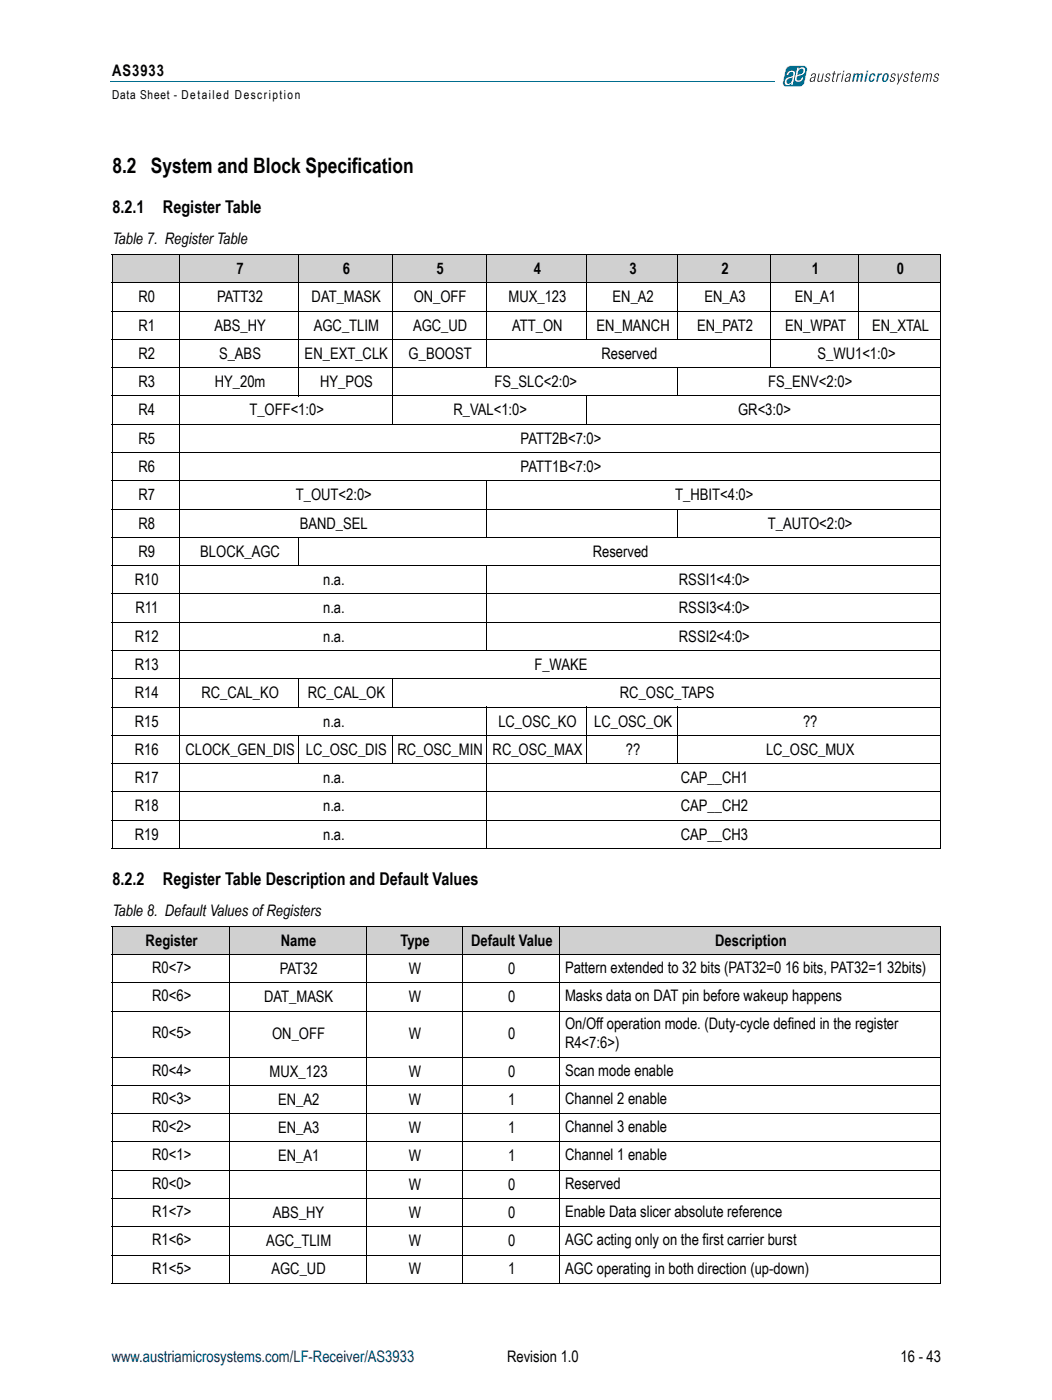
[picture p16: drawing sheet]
<svg xmlns="http://www.w3.org/2000/svg" width="210mm" height="279mm" viewBox="0 0 210 279" stroke-linecap="round" stroke-linejoin="round" font-family="sans-serif">
<defs><g id="words">
<text font-size="4.2" x="22.4" y="34.6">8.2 System and Block Specification</text>
<g font-size="3.5">
<text x="22.4" y="42.6">8.2.1</text>
<text x="32.5" y="42.6">Register Table</text>
<text x="22.4" y="176.6">8.2.2</text>
<text x="32.5" y="176.6">Register Table Description and Default Values</text>
</g>
<g font-size="3.2">
<text x="22.4" y="15.2">AS3933</text>
<text x="22.4" y="48.7">Table 7. Register Table</text>
<text x="47.2" y="54.7">7</text>
<text x="68.4" y="54.7">6</text>
<text x="87.1" y="54.7">5</text>
<text x="106.5" y="54.7">4</text>
<text x="125.6" y="54.7">3</text>
<text x="144" y="54.7">2</text>
<text x="162" y="54.7">1</text>
<text x="179" y="54.7">0</text>
<text x="27.6" y="60.3">R0</text>
<text x="27.6" y="66">R1</text>
<text x="42.8" y="66">ABS_HY</text>
<text x="43.3" y="60.3">PATT32</text>
<text x="62.2" y="60.3">DAT_MASK</text>
<text x="62.6" y="66">AGC_TLIM</text>
<text x="82.4" y="66">AGC_UD</text>
<text x="82.5" y="60.3">ON_OFF</text>
<text x="101.5" y="60.3">MUX_123</text>
<text x="102.2" y="66">ATT_ON</text>
<text x="119" y="66">EN_MANCH</text>
<text x="122.2" y="60.3">EN_A2</text>
<text x="139.1" y="66">EN_PAT2</text>
<text x="140.6" y="60.3">EN_A3</text>
<text x="156.6" y="66">EN_WPAT</text>
<text x="158.6" y="60.3">EN_A1</text>
<text x="174" y="66">EN_XTAL</text>
<text x="27.6" y="71.6">R2</text>
<text x="43.7" y="71.6">S_ABS</text>
<text x="60.8" y="71.6">EN_EXT_CLK</text>
<text x="81.5" y="71.6">G_BOOST</text>
<text x="120" y="71.6">Reserved</text>
<text x="163.1" y="71.6">S_WU1&lt;1:0&gt;</text>
<text x="27.6" y="77.2">R3</text>
<text x="42.8" y="77.2">HY_20m</text>
<text x="63.9" y="77.2">HY_POS</text>
<text x="98.7" y="77.2">FS_SLC&lt;2:0&gt;</text>
<text x="153.3" y="77.2">FS_ENV&lt;2:0&gt;</text>
<text x="27.6" y="82.9">R4</text>
<text x="49.8" y="82.9">T_OFF&lt;1:0&gt;</text>
<text x="90.5" y="82.9">R_VAL&lt;1:0&gt;</text>
<text x="147.3" y="82.9">GR&lt;3:0&gt;</text>
<text x="27.6" y="88.5">R5</text>
<text x="103.9" y="88.5">PATT2B&lt;7:0&gt;</text>
<text x="27.6" y="94.2">R6</text>
<text x="103.9" y="94.2">PATT1B&lt;7:0&gt;</text>
<text x="27.6" y="99.8">R7</text>
<text x="59" y="99.8">T_OUT&lt;2:0&gt;</text>
<text x="134.7" y="99.8">T_HBIT&lt;4:0&gt;</text>
<text x="27.6" y="105.5">R8</text>
<text x="59.8" y="105.5">BAND_SEL</text>
<text x="153.2" y="105.5">T_AUTO&lt;2:0&gt;</text>
<text x="27.6" y="111.1">R9</text>
<text x="40" y="111.1">BLOCK_AGC</text>
<text x="118.3" y="111.1">Reserved</text>
<text x="26.9" y="116.8">R10</text>
<text x="64.5" y="116.8">n.a.</text>
<text x="135.5" y="116.8">RSSI1&lt;4:0&gt;</text>
<text x="27" y="122.4">R11</text>
<text x="64.5" y="122.4">n.a.</text>
<text x="135.5" y="122.4">RSSI3&lt;4:0&gt;</text>
<text x="26.9" y="128">R12</text>
<text x="64.5" y="128">n.a.</text>
<text x="135.5" y="128">RSSI2&lt;4:0&gt;</text>
<text x="26.9" y="133.7">R13</text>
<text x="106.6" y="133.7">F_WAKE</text>
<text x="26.9" y="139.3">R14</text>
<text x="40.2" y="139.3">RC_CAL_KO</text>
<text x="61.4" y="139.3">RC_CAL_OK</text>
<text x="123.7" y="139.3">RC_OSC_TAPS</text>
<text x="26.9" y="145">R15</text>
<text x="64.5" y="145">n.a.</text>
<text x="99.4" y="145">LC_OSC_KO</text>
<text x="118.5" y="145">LC_OSC_OK</text>
<text x="160.2" y="145">??</text>
<text x="26.9" y="150.6">R16</text>
<text x="37" y="150.6">CLOCK_GEN_DIS LC_OSC_DIS RC_OSC_MIN RC_OSC_MAX</text>
<text x="124.9" y="150.6">??</text>
<text x="152.8" y="150.6">LC_OSC_MUX</text>
<text x="26.9" y="156.3">R17</text>
<text x="26.9" y="161.9">R18</text>
<text x="64.5" y="156.3">n.a.</text>
<text x="64.5" y="161.9">n.a.</text>
<text x="135.8" y="156.3">CAP__CH1</text>
<text x="135.8" y="161.9">CAP__CH2</text>
<text x="26.9" y="167.6">R19</text>
<text x="64.5" y="167.6">n.a.</text>
<text x="135.8" y="167.6">CAP__CH3</text>
<text x="22.4" y="182.7">Table 8. Default Values of Registers</text>
<text x="29.1" y="188.7">Register</text>
<text x="56" y="188.7">Name</text>
<text x="79.9" y="188.7">Type</text>
<text x="94" y="188.7">Default Value</text>
<text x="142.7" y="188.7">Description</text>
<text x="30.4" y="194.2">R0&lt;7&gt;</text>
<text x="55.8" y="194.4">PAT32</text>
<text x="81.6" y="194.4">W</text>
<text x="101.4" y="194.4">0</text>
<text x="112.7" y="194.2">Pattern extended to 32 bits (PAT32=0 16 bits, PAT32=1 32bits)</text>
<text x="30.4" y="199.8">R0&lt;6&gt;</text>
<text x="52.7" y="200">DAT_MASK</text>
<text x="81.6" y="200">W</text>
<text x="101.4" y="200">0</text>
<text x="112.7" y="199.8">Masks data on DAT pin before wakeup happens</text>
<text x="30.4" y="207.2">R0&lt;5&gt;</text>
<text x="54.3" y="207.4">ON_OFF</text>
<text x="81.6" y="207.4">W</text>
<text x="101.4" y="207.4">0</text>
<text x="112.7" y="205.3">On/Off operation mode. (Duty-cycle defined in the register</text>
<text x="112.7" y="209.2">R4&lt;7:6&gt;)</text>
<text x="30.4" y="214.7">R0&lt;4&gt;</text>
<text x="53.8" y="214.8">MUX_123</text>
<text x="81.6" y="214.8">W</text>
<text x="101.4" y="214.8">0</text>
<text x="112.7" y="214.7">Scan mode enable</text>
<text x="30.4" y="220.3">R0&lt;3&gt;</text>
<text x="55.5" y="220.5">EN_A2</text>
<text x="81.6" y="220.5">W</text>
<text x="101.4" y="220.5">1</text>
<text x="112.7" y="220.3">Channel 2 enable</text>
<text x="30.4" y="226">R0&lt;2&gt;</text>
<text x="55.5" y="226.1">EN_A3</text>
<text x="81.6" y="226.1">W</text>
<text x="101.4" y="226.1">1</text>
<text x="112.7" y="226">Channel 3 enable</text>
<text x="30.4" y="231.6">R0&lt;1&gt;</text>
<text x="55.5" y="231.8">EN_A1</text>
<text x="81.6" y="231.8">W</text>
<text x="101.4" y="231.8">1</text>
<text x="112.7" y="231.6">Channel 1 enable</text>
<text x="30.4" y="237.2">R0&lt;0&gt;</text>
<text x="81.6" y="237.4">W</text>
<text x="101.4" y="237.4">0</text>
<text x="112.7" y="237.2">Reserved</text>
<text x="30.4" y="242.9">R1&lt;7&gt;</text>
<text x="54.5" y="243.1">ABS_HY</text>
<text x="81.6" y="243.1">W</text>
<text x="101.4" y="243.1">0</text>
<text x="112.7" y="242.9">Enable Data slicer absolute reference</text>
<text x="30.4" y="248.5">R1&lt;6&gt;</text>
<text x="53.1" y="248.7">AGC_TLIM</text>
<text x="81.6" y="248.7">W</text>
<text x="101.4" y="248.7">0</text>
<text x="112.7" y="248.5">AGC acting only on the first carrier burst</text>
<text x="30.4" y="254.2">R1&lt;5&gt;</text>
<text x="54.2" y="254.3">AGC_UD</text>
<text x="81.6" y="254.3">W</text>
<text x="101.4" y="254.3">1</text>
<text x="112.7" y="254.2">AGC operating in both direction (up-down)</text>
<text x="101.2" y="271.9">Revision 1.0</text>
<text x="179.7" y="271.9">16 - 43</text>
</g>
<text font-size="3.2" fill="#000096" x="22.3" y="271.9">www.austriamicrosystems.com/LF-Receiver/AS3933</text>
<text font-size="2.5" x="22.4" y="19.8">Data Sheet - Detailed Description</text>
</g></defs>
<path d="M22.1 16.2h132.5" fill="none" stroke="#006d8e" stroke-width=".2"/>
<path d="M157.1 13.4l.7-.3h2.5l.5 .1 .3 .6-.6 2.6a1.14 1.14 0 0 1-1 .9h-2.6l-.6-.2-.1-.7 .5-2.4z" fill="#006d8e"/>
<g fill="#fff">
<path d="M157.1 13.4l.7-.2h2.5a.66 .66 0 0 1 .7 .8l-.5 2.4a1.08 1.08 0 0 1-1 .9h-2.6a.66 .66 0 0 1-.7-.9l.6-2.4zM157.1 13.3l-.4 .7-.6 2.4 .2 .7 .6 .3h2.6a1.19 1.19 0 0 0 1.1-.9l.5-2.7-.3-.6-.5-.1h-2.5z"/>
<path d="M157.3 14.3a.85 .85 0 0 1 1.3 .2l-.4 2.4h-.3l.1-.4a.71 .71 0 0 1-1.1 .4 .71 .71 0 0 1-.1-1.2l1.1-.4a.46 .46 0 0 0 .4-.6 .46 .46 0 0 0-.6-.3l-.4 .6h-.4zM157.1 15.9l-.2 .6 .1 .2a.75 .75 0 0 0 1.1-.8l.1-.5z"/>
<path d="M159.1 13.5h.3l-.1 .4a.71 .71 0 0 1 1.1-.3 .71 .71 0 0 1 0 1.1l-1.1 .5a.46 .46 0 0 0-.3 .5 .46 .46 0 0 0 .6 .3l.4-.6h.3a.92 .92 0 0 1-.7 .9 .92 .92 0 0 1-1-.4zM159.5 13.9l-.4 1.2 .3-.2a.75 .75 0 0 0 .8-.3 .75 .75 0 0 0 0-.8l-.2-.1z"/>
</g>
<g fill="#1a171b">
<path d="M163.3 14.7h.2l-.2 1.5a.45 .45 0 0 0 .6-.4l.3-1.1h.2l-.4 1.6h-.2l.1-.2-.2 .1a.44 .44 0 0 1-.6 0z"/>
<path d="M164.9 14.8a.52 .52 0 0 1 .8 0v.3h-.2v-.2l-.2-.1-.4 .3v.1l.6 .4a.56 .56 0 0 1-.2 .7 .56 .56 0 0 1-.8-.2l.1-.3h.1a.32 .32 0 0 0 .2 .4 .32 .32 0 0 0 .4-.2 .32 .32 0 0 0-.1-.4l-.5-.3z"/>
<path d="M166.4 14.2h.2l-.1 .5h.3l-.1 .1h-.2l-.3 1.2v.1l.3 .1-.2 .1-.3-.1 .3-1.4h-.3l.1-.1h.2z"/>
<path d="M167.1 14.7h.2v.2l.5-.3v.2l-.5 .2-.3 1.3h-.2z"/>
<path d="M168.3 14.1h.2l-.1 .3h-.2zM168.2 14.7h.2l-.4 1.6h-.2z"/>
</g>
<g fill="#006d8e">
<path d="M170.4 14.7h.3l-.1 .1 .5-.2 .3 .3 .2-.2a.43 .43 0 0 1 .6 .1l-.3 1.5h-.3l.3-1.3-.2-.1-.3 .3-.3 1.1h-.3l.3-1.3-.2-.1-.3 .3-.3 1.1h-.3z"/>
<path d="M173.6 14.9a.56 .56 0 0 1 .6-.3 .56 .56 0 0 1 .5 .4l-.1 .2h-.3v-.3h-.2a.96 .96 0 0 0-.4 1.1l.3 .1 .2-.4h.3a.6 .6 0 0 1-.5 .6 .6 .6 0 0 1-.7-.5z"/>
<path d="M175.2 14.7h.3l-.1 .2 .3-.3h.3l-.1 .4-.4 .1-.4 1.2h-.3z"/>
<path d="M172.9 14.1h.4l-.1 .3h-.4zM172.8 14.7h.3l-.3 1.6h-.4z"/>
<path d="M176.6 14.9l-.1 .3a.64 .64 0 0 0 0 .9 .92 .92 0 0 0 .5-1.2zM176.3 14.9a.56 .56 0 0 1 .6-.3 .56 .56 0 0 1 .4 .5 .85 .85 0 0 1-.3 1 .85 .85 0 0 1-1 0v-.6z"/>
</g>
<g fill="#1a171b">
<path d="M177.9 14.8a.52 .52 0 0 1 .8 0v.3h-.2v-.2l-.2-.1-.4 .3v.1l.6 .4a.56 .56 0 0 1-.2 .7 .56 .56 0 0 1-.8-.2l.1-.3h.2a.32 .32 0 0 0 .1 .4 .32 .32 0 0 0 .5-.2 .32 .32 0 0 0-.2-.4l-.5-.3z"/>
<path d="M179.1 14.7h.2v1.4l.7-1.4h.2l-1.1 2.2h-.2l.3-.6z"/>
<path d="M180.5 14.8a.52 .52 0 0 1 .8 0v.3h-.2l.1-.2-.2-.1-.4 .3v.1l.6 .4a.56 .56 0 0 1-.3 .7 .56 .56 0 0 1-.7-.2v-.3h.2a.32 .32 0 0 0 .2 .4 .32 .32 0 0 0 .4-.2 .32 .32 0 0 0-.1-.4l-.5-.3z"/>
<path d="M182.1 14.2h.2l-.1 .5h.3l-.1 .1h-.3l-.2 1.2v.1l.2 .1-.1 .1-.3-.1 .2-1.4h-.2v-.1h.3z"/>
<path d="M184.3 14.7h.2l-.1 .2a.4 .4 0 0 1 .4-.3 .4 .4 0 0 1 .4 .3l.1-.1a.41 .41 0 0 1 .7 0l-.3 1.5h-.2l.2-1.5a.43 .43 0 0 0-.6 .4l-.2 1.1h-.2l.2-1.5a.42 .42 0 0 0-.5 .4l-.3 1.1h-.2z"/>
<path d="M186.5 14.8a.52 .52 0 0 1 .9 0l-.1 .3h-.1v-.2l-.2-.1-.4 .3v.1l.6 .4a.56 .56 0 0 1-.2 .7 .56 .56 0 0 1-.8-.2v-.3h.2a.32 .32 0 0 0 .2 .4 .32 .32 0 0 0 .4-.2 .32 .32 0 0 0-.1-.4l-.5-.3z"/>
<path d="M183.1 14.8l-.3 .6h.7l-.1-.6zM182.9 14.9a.47 .47 0 0 1 .5-.3 .47 .47 0 0 1 .3 .5v.4h-.9l-.1 .5 .3 .2 .4-.4h.2a.54 .54 0 0 1-.5 .5 .54 .54 0 0 1-.6-.4z"/>
<path d="M161.8 15.7v.3l.2 .2a.7 .7 0 0 0 .5-.8zM161.9 14.9a.54 .54 0 0 1 .9-.1l-.3 1.5h-.2l.1-.2a.44 .44 0 0 1-.7 .1 .44 .44 0 0 1 .1-.7l.7-.2v-.5a.39 .39 0 0 0-.5 .4h-.2z"/>
<path d="M168.8 15.7v.3l.2 .2a.7 .7 0 0 0 .5-.8zM168.9 14.9a.54 .54 0 0 1 .9-.1l-.3 1.5h-.2l.1-.2a.44 .44 0 0 1-.7 .1 .44 .44 0 0 1 .1-.7l.7-.2v-.5a.39 .39 0 0 0-.5 .4h-.2z"/>
</g>
<g fill="#d0d0d0">
<path d="M22.4 50.8h37.2v5.6h-37.2z"/>
<path d="M59.6 50.8h18.6v5.6h-18.6z"/>
<path d="M78.2 50.8h18.8v5.6h-18.8z"/>
<path d="M97 50.8h20.1v5.6h-20.1z"/>
<path d="M117.1 50.8h18.1v5.6h-18.1z"/>
<path d="M135.2 50.8h18.6v5.6h-18.6z"/>
<path d="M153.8 50.8h17.5v5.6h-17.5z"/>
<path d="M171.3 50.8h16.4v5.6h-16.4z"/>
<path d="M22.4 184.9h23.4v5.6h-23.4z"/>
<path d="M45.8 184.9h27.2v5.6h-27.2z"/>
<path d="M73 184.9h19.2v5.6h-19.2z"/>
<path d="M92.2 184.9h19.5v5.6h-19.5z"/>
<path d="M111.7 184.9h75.9v5.6h-75.9z"/>
</g>
<g fill="none" stroke="#000" stroke-width=".2">
<path d="M22.3 50.8h165.5M22.3 56.4h165.5M22.4 50.9v118.3M35.8 50.7v118.7M59.6 50.7v28.4M78.2 50.7v34M97 50.7v22.7M117.1 50.7v17.1M135.2 50.7v17.1M153.8 50.7v22.7M171.3 50.7v17.1M187.7 50.9v118.3"/>
<path d="M22.3 62.1h165.5M22.3 67.7h165.5M22.3 73.4h165.5M22.3 79h165.5M117.1 79v5.7M135.2 73.3v5.8M22.3 84.7h165.5M22.3 90.3h165.5M22.3 96h165.5M97 95.9v11.4M22.3 101.6h165.5M22.3 107.2h165.5"/>
<path d="M22.3 112.9h165.5M22.3 118.5h165.5M59.6 107.2v5.7M97 112.8v17.1M135.2 101.5v5.8M22.3 124.2h165.5M22.3 129.8h165.5M22.3 135.5h165.5M59.6 135.4v5.7M78.2 135.4v5.7M22.3 141.1h165.5M22.3 146.8h165.5"/>
<path d="M22.3 152.4h165.5M22.3 158h165.5M59.6 146.7v5.7M78.2 146.7v5.7M97 141.1v28.3M117.1 141.1v11.3M135.2 141.1v11.3M22.3 163.7h165.5M22.3 169.3h165.5M22.3 184.9h165.4M22.3 190.5h165.4M22.3 196.1h165.4"/>
<path d="M22.4 184.9v71.1M45.8 184.8v71.4M73 184.8v71.4M92.2 184.8v71.4M111.7 184.8v71.4M187.6 184.9v71.1M22.3 201.8h165.4M22.3 211h165.4M22.3 216.6h165.4M22.3 222.3h165.4M22.3 227.9h165.4M22.3 233.5h165.4"/>
<path d="M22.3 239.2h165.4M22.3 244.8h165.4M22.3 250.5h165.4M22.3 256.1h165.4"/>
</g>
<use href="#words"/>
</svg>
